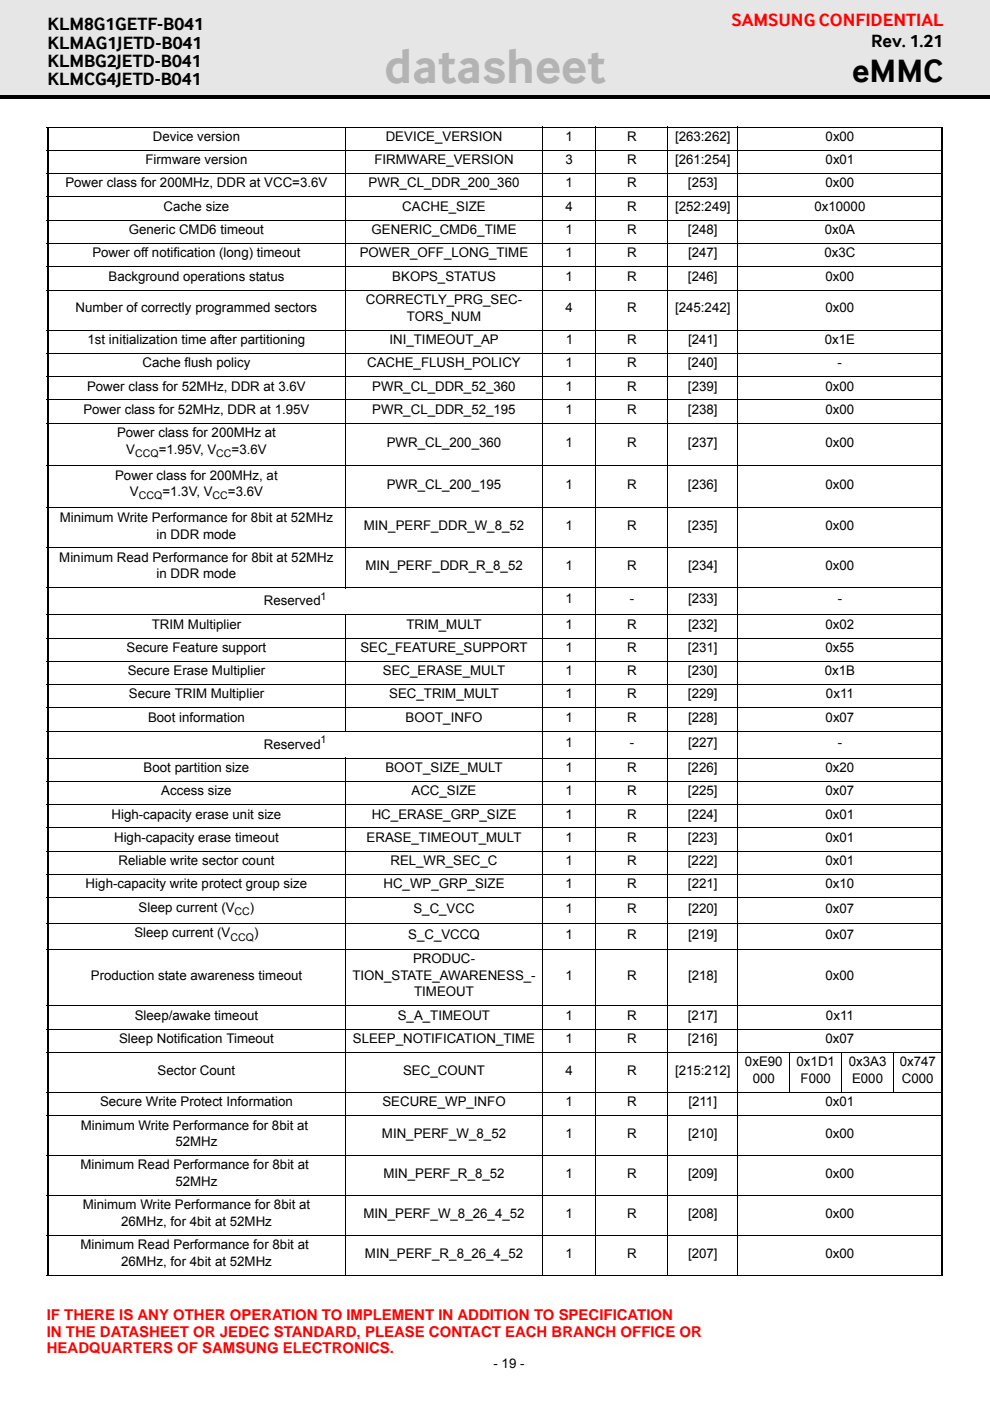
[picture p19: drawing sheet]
<svg xmlns="http://www.w3.org/2000/svg" width="210mm" height="297mm" viewBox="0 0 210 297" stroke-linecap="round" stroke-linejoin="round" font-family="sans-serif">
<defs><g id="words">
<text font-size="10.6" fill="#b3b3b3" x="81.5" y="17.6">datasheet</text>
<text font-size="7" x="180.7" y="17.4">eMMC</text>
<text font-size="3.9" fill="#f00" x="155.1" y="5.5">SAMSUNG CONFIDENTIAL</text>
<g font-size="3.9">
<text x="10.1" y="6.4">KLM8G1GETF-B041</text>
<text x="10.1" y="10.3">KLMAG1JETD-B041</text>
<text x="184.7" y="9.9">Rev. 1.21</text>
<text x="10.1" y="14.2">KLMBG2JETD-B041</text>
<text x="10.1" y="18.1">KLMCG4JETD-B041</text>
</g>
<g font-size="3.2" fill="#f00">
<text x="9.9" y="279.8">IF THERE IS ANY OTHER OPERATION TO IMPLEMENT IN ADDITION TO SPECIFICATION</text>
<text x="9.9" y="283.4">IN THE DATASHEET OR JEDEC STANDARD, PLEASE CONTACT EACH BRANCH OFFICE OR</text>
<text x="9.9" y="286.9">HEADQUARTERS OF SAMSUNG ELECTRONICS.</text>
</g>
<g font-size="2.8">
<text x="32.4" y="29.9">Device version</text>
<text x="81.8" y="29.9">DEVICE_VERSION</text>
<text x="119.9" y="29.9">1</text>
<text x="133" y="29.9">R</text>
<text x="143.1" y="29.9">[263:262]</text>
<text x="175" y="29.9">0x00</text>
<text x="30.8" y="34.8">Firmware version</text>
<text x="79.4" y="34.8">FIRMWARE_VERSION</text>
<text x="119.9" y="34.8">3</text>
<text x="133" y="34.8">R</text>
<text x="143.1" y="34.8">[261:254]</text>
<text x="175" y="34.8">0x01</text>
<text x="13.9" y="39.8">Power class for 200MHz, DDR at VCC=3.6V</text>
<text x="78.2" y="39.8">PWR_CL_DDR_200_360</text>
<text x="119.9" y="39.8">1</text>
<text x="133" y="39.8">R</text>
<text x="145.9" y="39.8">[253]</text>
<text x="175" y="39.8">0x00</text>
<text x="34.7" y="44.7">Cache size</text>
<text x="85.3" y="44.7">CACHE_SIZE</text>
<text x="119.9" y="44.7">4</text>
<text x="133" y="44.7">R</text>
<text x="143.1" y="44.7">[252:249]</text>
<text x="172.7" y="44.7">0x10000</text>
<text x="27.3" y="49.6">Generic CMD6 timeout</text>
<text x="78.8" y="49.6">GENERIC_CMD6_TIME</text>
<text x="119.9" y="49.6">1</text>
<text x="133" y="49.6">R</text>
<text x="145.9" y="49.6">[248]</text>
<text x="174.9" y="49.6">0x0A</text>
<text x="19.6" y="54.6">Power off notification (long) timeout</text>
<text x="23" y="59.5">Background operations status</text>
<text x="76.3" y="54.6">POWER_OFF_LONG_TIME</text>
<text x="83.2" y="59.5">BKOPS_STATUS</text>
<text x="119.9" y="59.5">1</text>
<text x="119.9" y="54.6">1</text>
<text x="133" y="59.5">R</text>
<text x="133" y="54.6">R</text>
<text x="145.9" y="59.5">[246]</text>
<text x="145.9" y="54.6">[247]</text>
<text x="174.8" y="54.6">0x3C</text>
<text x="175" y="59.5">0x00</text>
<text x="77.6" y="64.5">CORRECTLY_PRG_SEC-</text>
<text x="16" y="66.2">Number of correctly programmed sectors</text>
<text x="86.3" y="68">TORS_NUM</text>
<text x="119.9" y="66.2">4</text>
<text x="133" y="66.2">R</text>
<text x="143.1" y="66.2">[245:242]</text>
<text x="175" y="66.2">0x00</text>
<text x="18.6" y="72.9">1st initialization time after partitioning</text>
<text x="30.2" y="77.9">Cache flush policy</text>
<text x="77.8" y="77.9">CACHE_FLUSH_POLICY</text>
<text x="82.6" y="72.9">INI_TIMEOUT_AP</text>
<text x="119.9" y="77.9">1</text>
<text x="119.9" y="72.9">1</text>
<text x="132.9" y="77.9">R</text>
<text x="133" y="72.9">R</text>
<text x="145.9" y="77.9">[240]</text>
<text x="145.9" y="72.9">[241]</text>
<text x="174.9" y="72.9">0x1E</text>
<text x="177.6" y="77.9">-</text>
<text x="18.5" y="82.8">Power class for 52MHz, DDR at 3.6V</text>
<text x="78.9" y="82.8">PWR_CL_DDR_52_360</text>
<text x="119.9" y="82.8">1</text>
<text x="133" y="82.8">R</text>
<text x="145.9" y="82.8">[239]</text>
<text x="175" y="82.8">0x00</text>
<text x="17.7" y="87.7">Power class for 52MHz, DDR at 1.95V</text>
<text x="78.9" y="87.7">PWR_CL_DDR_52_195</text>
<text x="119.9" y="87.7">1</text>
<text x="133" y="87.7">R</text>
<text x="145.9" y="87.7">[238]</text>
<text x="175" y="87.7">0x00</text>
<text x="24.8" y="92.7">Power class for 200MHz at</text>
<text x="82" y="94.7">PWR_CL_200_360</text>
<text x="119.9" y="94.7">1</text>
<text x="133" y="94.7">R</text>
<text x="145.9" y="94.7">[237]</text>
<text x="175" y="94.7">0x00</text>
<text x="24.4" y="101.7">Power class for 200MHz, at</text>
<text x="26.8" y="96.2">V</text>
<text x="33.7" y="96.2">=1.95V, V</text>
<text x="49.1" y="96.2">=3.6V</text>
<text x="27.5" y="105.2">V</text>
<text x="34.4" y="105.2">=1.3V, V</text>
<text x="48.3" y="105.2">=3.6V</text>
<text x="82" y="103.7">PWR_CL_200_195</text>
<text x="119.9" y="103.7">1</text>
<text x="133" y="103.7">R</text>
<text x="145.9" y="103.7">[236]</text>
<text x="175" y="103.7">0x00</text>
<text x="12.7" y="110.6">Minimum Write Performance for 8bit at 52MHz</text>
<text x="77.2" y="112.4">MIN_PERF_DDR_W_8_52</text>
<text x="119.9" y="112.4">1</text>
<text x="133" y="112.4">R</text>
<text x="145.9" y="112.4">[235]</text>
<text x="175" y="112.4">0x00</text>
<text x="12.6" y="119.1">Minimum Read Performance for 8bit at 52MHz</text>
<text x="33.2" y="114.2">in DDR mode</text>
<text x="33.2" y="122.6">in DDR mode</text>
<text x="77.5" y="120.9">MIN_PERF_DDR_R_8_52</text>
<text x="119.9" y="120.9">1</text>
<text x="133" y="120.9">R</text>
<text x="145.9" y="120.9">[234]</text>
<text x="175" y="120.9">0x00</text>
<text x="55.9" y="128.3">Reserved</text>
<text x="119.9" y="128">1</text>
<text x="133.5" y="128">-</text>
<text x="145.9" y="128">[233]</text>
<text x="177.6" y="128">-</text>
<text x="32.2" y="133.3">TRIM Multiplier</text>
<text x="86.2" y="133.3">TRIM_MULT</text>
<text x="119.9" y="133.3">1</text>
<text x="133" y="133.3">R</text>
<text x="145.9" y="133.3">[232]</text>
<text x="175" y="133.3">0x02</text>
<text x="26.8" y="138.2">Secure Feature support</text>
<text x="27.1" y="143.2">Secure Erase Multiplier</text>
<text x="76.4" y="138.2">SEC_FEATURE_SUPPORT</text>
<text x="81.2" y="143.2">SEC_ERASE_MULT</text>
<text x="119.9" y="138.2">1</text>
<text x="119.9" y="143.2">1</text>
<text x="133" y="138.2">R</text>
<text x="133" y="143.2">R</text>
<text x="145.9" y="138.2">[231]</text>
<text x="145.9" y="143.2">[230]</text>
<text x="174.9" y="143.2">0x1B</text>
<text x="175" y="138.2">0x55</text>
<text x="27.3" y="148.1">Secure TRIM Multiplier</text>
<text x="82.5" y="148.1">SEC_TRIM_MULT</text>
<text x="119.9" y="148.1">1</text>
<text x="133" y="148.1">R</text>
<text x="145.9" y="148.1">[229]</text>
<text x="175.1" y="148.1">0x11</text>
<text x="31.4" y="153">Boot information</text>
<text x="86" y="153">BOOT_INFO</text>
<text x="119.9" y="153">1</text>
<text x="133" y="153">R</text>
<text x="145.9" y="153">[228]</text>
<text x="175" y="153">0x07</text>
<text x="55.9" y="158.7">Reserved</text>
<text x="119.9" y="158.3">1</text>
<text x="133.5" y="158.3">-</text>
<text x="145.9" y="158.3">[227]</text>
<text x="177.6" y="158.3">-</text>
<text x="30.5" y="163.7">Boot partition size</text>
<text x="81.7" y="163.7">BOOT_SIZE_MULT</text>
<text x="119.9" y="163.7">1</text>
<text x="132.9" y="163.7">R</text>
<text x="145.9" y="163.7">[226]</text>
<text x="175" y="163.7">0x20</text>
<text x="23.6" y="173.5">High-capacity erase unit size</text>
<text x="34.2" y="168.6">Access size</text>
<text x="78.8" y="173.5">HC_ERASE_GRP_SIZE</text>
<text x="87.2" y="168.6">ACC_SIZE</text>
<text x="119.9" y="173.5">1</text>
<text x="119.9" y="168.6">1</text>
<text x="133" y="173.5">R</text>
<text x="133" y="168.6">R</text>
<text x="145.9" y="173.5">[224]</text>
<text x="145.9" y="168.6">[225]</text>
<text x="175" y="168.6">0x07</text>
<text x="175" y="173.5">0x01</text>
<text x="24.2" y="178.5">High-capacity erase timeout</text>
<text x="77.7" y="178.5">ERASE_TIMEOUT_MULT</text>
<text x="119.9" y="178.5">1</text>
<text x="133" y="178.5">R</text>
<text x="145.9" y="178.5">[223]</text>
<text x="175" y="178.5">0x01</text>
<text x="25.1" y="183.4">Reliable write sector count</text>
<text x="82.8" y="183.4">REL_WR_SEC_C</text>
<text x="119.9" y="183.4">1</text>
<text x="132.9" y="183.4">R</text>
<text x="145.9" y="183.4">[222]</text>
<text x="175" y="183.4">0x01</text>
<text x="18.2" y="188.4">High-capacity write protect group size</text>
<text x="81.3" y="188.4">HC_WP_GRP_SIZE</text>
<text x="119.9" y="188.4">1</text>
<text x="133" y="188.4">R</text>
<text x="145.9" y="188.4">[221]</text>
<text x="175" y="188.4">0x10</text>
<text x="29.4" y="193.3">Sleep current (V</text>
<text x="53" y="193.3">)</text>
<text x="87.7" y="193.5">S_C_VCC</text>
<text x="119.9" y="193.5">1</text>
<text x="133" y="193.5">R</text>
<text x="145.9" y="193.5">[220]</text>
<text x="175" y="193.5">0x07</text>
<text x="28.5" y="198.8">Sleep current (V</text>
<text x="53.9" y="198.8">)</text>
<text x="86.6" y="199">S_C_VCCQ</text>
<text x="119.9" y="199">1</text>
<text x="133" y="199">R</text>
<text x="145.9" y="199">[219]</text>
<text x="175" y="199">0x07</text>
<text x="19.3" y="207.7">Production state awareness timeout</text>
<text x="74.7" y="207.7">TION_STATE_AWARENESS_-</text>
<text x="87.6" y="204.2">PRODUC-</text>
<text x="119.9" y="207.7">1</text>
<text x="133" y="207.7">R</text>
<text x="145.9" y="207.7">[218]</text>
<text x="175" y="207.7">0x00</text>
<text x="87.8" y="211.3">TIMEOUT</text>
<text x="25.3" y="221.1">Sleep Notification Timeout</text>
<text x="28.6" y="216.2">Sleep/awake timeout</text>
<text x="74.8" y="221.1">SLEEP_NOTIFICATION_TIME</text>
<text x="84.3" y="216.2">S_A_TIMEOUT</text>
<text x="119.9" y="216.2">1</text>
<text x="119.9" y="221.1">1</text>
<text x="132.9" y="216.2">R</text>
<text x="133" y="221.1">R</text>
<text x="145.9" y="216.2">[217]</text>
<text x="145.9" y="221.1">[216]</text>
<text x="175" y="221.1">0x07</text>
<text x="175.1" y="216.2">0x11</text>
<text x="33.4" y="227.8">Sector Count</text>
<text x="85.5" y="227.8">SEC_COUNT</text>
<text x="119.9" y="227.8">4</text>
<text x="133" y="227.8">R</text>
<text x="143.1" y="227.8">[215:212]</text>
<text x="157.9" y="226.1">0xE90</text>
<text x="168.9" y="226.1">0x1D1</text>
<text x="180" y="226.1">0x3A3</text>
<text x="190.8" y="226.1">0x747</text>
<text x="159.6" y="229.6">000</text>
<text x="169.8" y="229.6">F000</text>
<text x="180.7" y="229.6">E000</text>
<text x="191.2" y="229.6">C000</text>
<text x="17.1" y="239.5">Minimum Write Performance for 8bit at</text>
<text x="21.2" y="234.5">Secure Write Protect Information</text>
<text x="81.1" y="234.5">SECURE_WP_INFO</text>
<text x="119.9" y="234.5">1</text>
<text x="133" y="234.5">R</text>
<text x="146" y="234.5">[211]</text>
<text x="175" y="234.5">0x01</text>
<text x="37.2" y="243">52MHz</text>
<text x="81" y="241.3">MIN_PERF_W_8_52</text>
<text x="119.9" y="241.3">1</text>
<text x="133" y="241.3">R</text>
<text x="145.9" y="241.3">[210]</text>
<text x="175" y="241.3">0x00</text>
<text x="17" y="247.9">Minimum Read Performance for 8bit at</text>
<text x="37.2" y="251.5">52MHz</text>
<text x="81.3" y="249.7">MIN_PERF_R_8_52</text>
<text x="119.9" y="249.7">1</text>
<text x="133" y="249.7">R</text>
<text x="145.9" y="249.7">[209]</text>
<text x="175" y="249.7">0x00</text>
<text x="17.5" y="256.4">Minimum Write Performance for 8bit at</text>
<text x="25.7" y="259.9">26MHz, for 4bit at 52MHz</text>
<text x="77.1" y="258.2">MIN_PERF_W_8_26_4_52</text>
<text x="119.9" y="258.2">1</text>
<text x="133" y="258.2">R</text>
<text x="145.9" y="258.2">[208]</text>
<text x="175" y="258.2">0x00</text>
<text x="17" y="264.9">Minimum Read Performance for 8bit at</text>
<text x="25.7" y="268.4">26MHz, for 4bit at 52MHz</text>
<text x="77.4" y="266.7">MIN_PERF_R_8_26_4_52</text>
<text x="119.9" y="266.7">1</text>
<text x="133" y="266.7">R</text>
<text x="145.9" y="266.7">[207]</text>
<text x="175" y="266.7">0x00</text>
<text x="104.6" y="290">- 19 -</text>
</g>
<g font-size="2.2">
<text x="28.6" y="96.9">CCQ</text>
<text x="45.8" y="96.9">CC</text>
<text x="29.4" y="105.9">CCQ</text>
<text x="45.1" y="105.9">CC</text>
<text x="68" y="127.2">1</text>
<text x="68" y="157.6">1</text>
<text x="49.7" y="194">CC</text>
<text x="48.9" y="199.5">CCQ</text>
</g>
</g></defs>
<path d="M0 0h209.9v20.6h-209.9z" fill="#e6e6e6"/>
<path d="M0 20.3h209.9v.7h-209.9z" fill="#000"/>
<path d="M164.3 283.7h35.9v6.9h-35.9z" fill="#fff"/>
<path d="M10.1 27v243.3M199.7 27v243.3" fill="none" stroke="#000" stroke-width=".36"/>
<g fill="none" stroke="#000" stroke-width=".21">
<path d="M9.9 26.9h190M9.9 31.9h190M9.9 36.8h190M73.2 26.9v97.8M115.1 26.9v243.6M126.4 26.9v243.6M141.6 26.9v243.6M156.4 26.9v243.6M9.9 41.8h190M9.9 46.7h190M9.9 51.6h190M9.9 56.6h190"/>
<path d="M9.9 61.5h190M9.9 70h190M9.9 74.9h190M9.9 79.9h190M9.9 84.8h190M9.9 89.7h190M9.9 98.7h190M9.9 107.7h190M9.9 116.2h190M9.9 124.6h190M9.9 130.3h190M9.9 135.3h190"/>
<path d="M73.2 130.2v24.9M9.9 140.2h190M9.9 145.1h190M9.9 150.1h190M9.9 155h190M9.9 160.7h190M9.9 165.7h190M9.9 170.6h190M9.9 175.5h190M73.2 160.6v109.9M9.9 180.5h190M9.9 185.4h190"/>
<path d="M9.9 190.4h190M9.9 195.8h190M9.9 201.3h190M9.9 213.3h190M9.9 218.2h190M9.9 223.1h190M9.9 231.6h190M9.9 236.5h190M167.5 223.1v8.6M178.5 223.1v8.6M189.4 223.1v8.6M9.9 245h190"/>
<path d="M9.9 253.5h190M9.9 261.9h190M9.9 270.4h190"/>
</g>
<use href="#words"/>
</svg>
